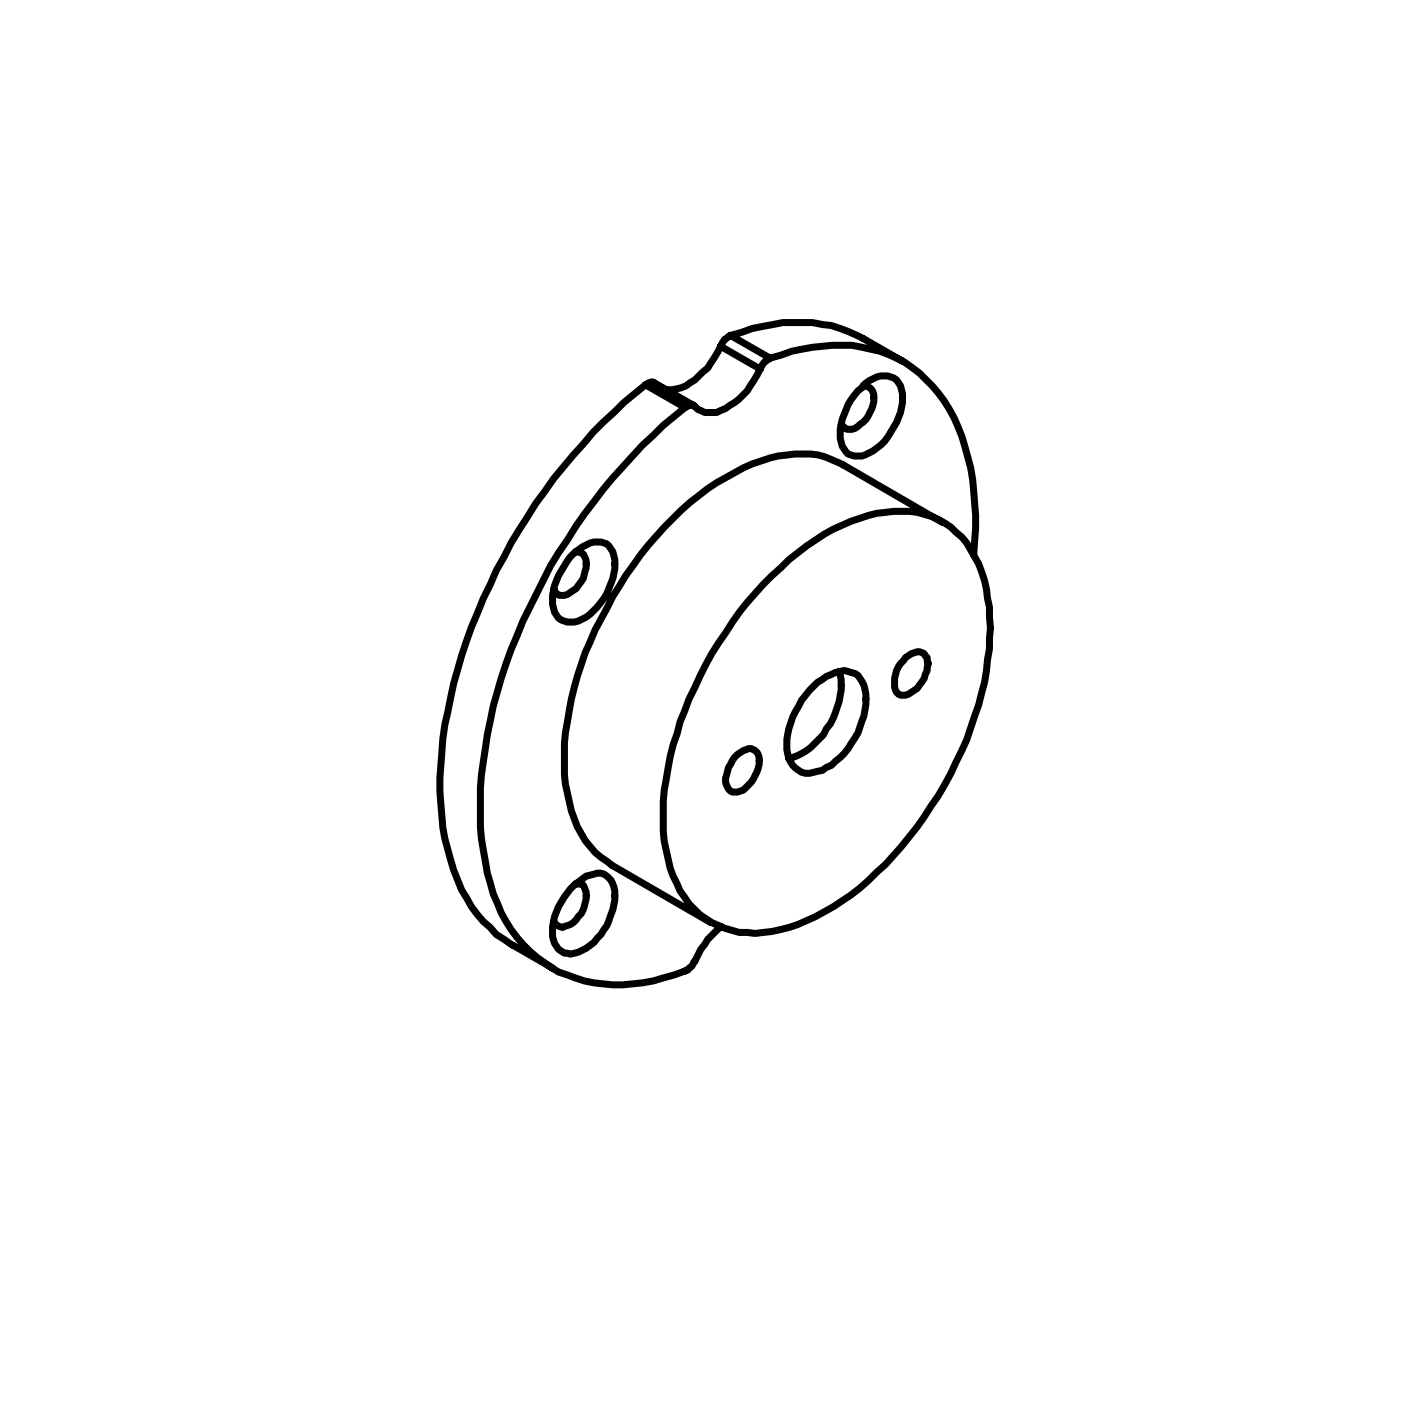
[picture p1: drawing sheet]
<svg xmlns="http://www.w3.org/2000/svg" width="50mm" height="50mm" viewBox="0 0 50 50" stroke-linecap="round" stroke-linejoin="round" font-family="sans-serif">
<g fill="none" stroke="#000" stroke-width=".25">
<path d="M20.5 19.7a.84 .84 0 0 1 1.3-.1 2.05 2.05 0 0 1-1.4 2.6 .77 .77 0 0 1-.6-1.1 3.2 3.2 0 0 1 .7-1.4zM20.5 19.7a.43 .43 0 0 1 .4 .7 .92 .92 0 0 1-1 .8l-.1-.2M23 13.7a20.1 20.1 0 0 0-7.3 14.1 7.6 7.6 0 0 0 1.6 5.1l.4 .4 2 1.2M23 13.7l.3-.1 1.5 .9M23 13.7l1.4 .8M24.4 14.5a20.1 20.1 0 0 0-7.3 13.6 7.7 7.7 0 0 0 1.6 5.6 5 5 0 0 0 5.7 1l.3-.2 .6-1 .4-.4M25.7 12.4a2.25 2.25 0 0 1-1.9 1.5M25.7 12.4l1.4 .8M26.1 12l-.2 .1-.2 .3M26.1 12a5.6 5.6 0 0 1 4.7 .1l1.4 .8M26.1 12l1.4 .8M27.1 13.2a2.44 2.44 0 0 1-1.7 1.5 .83 .83 0 0 1-.7-.3l-.3 .1"/>
<path d="M27.5 12.8l-.2 .1-.2 .3M27.5 12.8a5.5 5.5 0 0 1 5 .3 5.8 5.8 0 0 1 2.2 4.4l.1 .9-.1 1.4M30.8 13.8a.49 .49 0 0 1 .3 .8 .96 .96 0 0 1-.9 .7l-.2-.2M30.9 13.7a.76 .76 0 0 1 .9-.2 .76 .76 0 0 1 .4 .9 2.03 2.03 0 0 1-1.7 1.9 1.01 1.01 0 0 1-.4-1.5l.3-.5zM33.6 18.6l-3.5-2a3.9 3.9 0 0 0-3.9 .3 12.6 12.6 0 0 0-5.7 7.6 7.3 7.3 0 0 0 .2 5.3l.5 .6 .6 .5 3.6 2M20.5 31.6a.91 .91 0 0 1 1.2-.3 1.59 1.59 0 0 1-.1 1.9 1.48 1.48 0 0 1-1.5 .8 1.05 1.05 0 0 1-.2-1.5zM20.5 31.5a.31 .31 0 0 1 .4 .1 .31 .31 0 0 1 0 .4 1.1 1.1 0 0 1-.9 1.1l-.2-.2M26.2 27a.55 .55 0 0 1 .8-.1 1.09 1.09 0 0 1-.9 1.4 .64 .64 0 0 1 0-1zM27.2 20.9a7.4 7.4 0 0 1 4.7-2.7 3 3 0 0 1 3.2 2.5 10 10 0 0 1-1.2 6.9 11.3 11.3 0 0 1-5.4 5.4 3.2 3.2 0 0 1-4.7-2.3 8.8 8.8 0 0 1 .6-5.4 14.1 14.1 0 0 1 2.8-4.4zM29 24.5a1.27 1.27 0 0 1 1.6-.4 2.08 2.08 0 0 1-.2 2.4 1.9 1.9 0 0 1-1.8 1.1 1.32 1.32 0 0 1-.4-1.8l.4-.8zM30 24a2.76 2.76 0 0 1-1.8 3.1M32.3 23.5a.45 .45 0 0 1 .6-.2 .45 .45 0 0 1 .2 .6 .97 .97 0 0 1-1 .9 1 1 0 0 1 .2-1.3z"/>
</g>
</svg>
